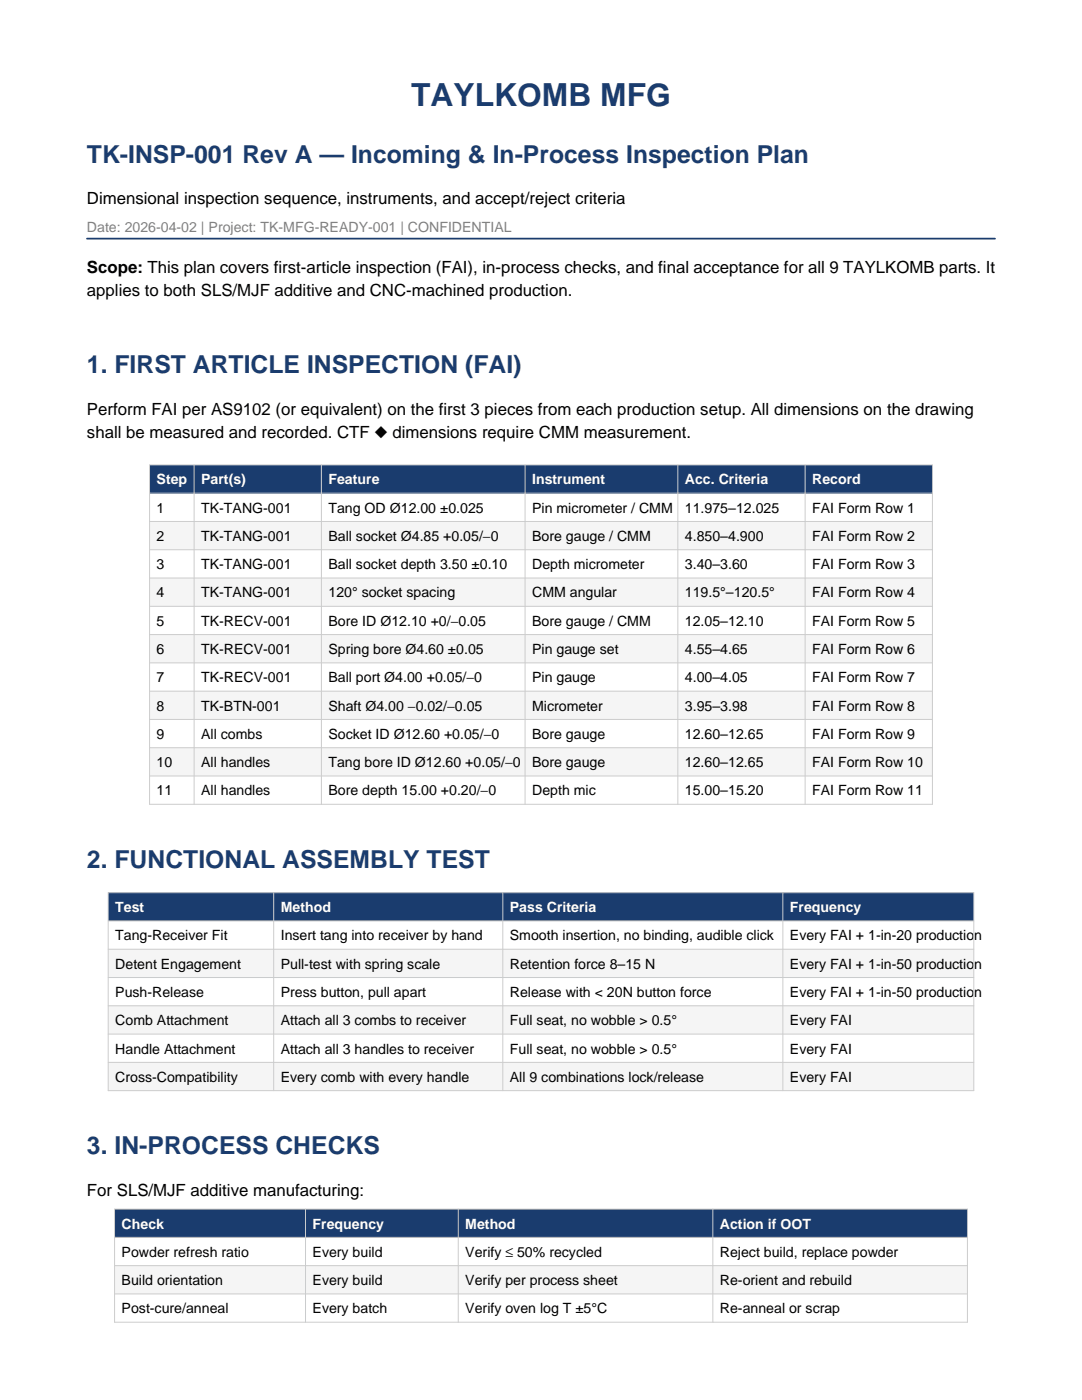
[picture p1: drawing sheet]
<svg xmlns="http://www.w3.org/2000/svg" width="216mm" height="279mm" viewBox="0 0 216 279" stroke-linecap="round" stroke-linejoin="round" font-family="sans-serif">
<defs><g id="words">
<text font-size="6.3" fill="#1a3c6e" x="82" y="21.2">TAYLKOMB MFG</text>
<g font-size="4.9" fill="#1a3c6e">
<text x="17.4" y="32.5">TK-INSP-001 Rev A — Incoming &amp; In-Process Inspection Plan</text>
<text x="17.4" y="74.4">1. FIRST ARTICLE INSPECTION (FAI)</text>
<text x="17.4" y="173.2">2. FUNCTIONAL ASSEMBLY TEST</text>
<text x="17.4" y="230.4">3. IN-PROCESS CHECKS</text>
</g>
<g font-size="3.4">
<text x="17.4" y="40.7">Dimensional inspection sequence, instruments, and accept/reject criteria</text>
<text x="17.4" y="54.5">Scope: This plan covers first-article inspection (FAI), in-process checks, and final acceptance for all 9 TAYLKOMB parts. It</text>
<text x="17.4" y="59.1">applies to both SLS/MJF additive and CNC-machined production.</text>
<text x="17.4" y="82.7">Perform FAI per AS9102 (or equivalent) on the first 3 pieces from each production setup. All dimensions on the drawing</text>
<text x="17.4" y="87.3">shall be measured and recorded. CTF ◆ dimensions require CMM measurement.</text>
<text x="17.4" y="238.7">For SLS/MJF additive manufacturing:</text>
</g>
<text font-size="2.8" fill="#808080" x="17.4" y="46.2">Date: 2026-04-02 | Project: TK-MFG-READY-001 | CONFIDENTIAL</text>
<g font-size="2.8" fill="#fff">
<text x="31.3" y="96.7">Step</text>
<text x="40.1" y="96.7">Part(s)</text>
<text x="65.5" y="96.7">Feature</text>
<text x="106.2" y="96.7">Instrument</text>
<text x="136.7" y="96.7">Acc. Criteria</text>
<text x="162.1" y="96.7">Record</text>
<text x="23" y="182">Test</text>
<text x="56" y="182">Method</text>
<text x="101.7" y="182">Pass Criteria</text>
<text x="157.6" y="182">Frequency</text>
<text x="24.3" y="245.2">Check</text>
<text x="62.4" y="245.2">Frequency</text>
<text x="92.9" y="245.2">Method</text>
<text x="143.7" y="245.2">Action if OOT</text>
</g>
<g font-size="2.8">
<text x="31.3" y="102.3">1</text>
<text x="31.3" y="107.9">2</text>
<text x="40.1" y="102.3">TK-TANG-001</text>
<text x="40.1" y="107.9">TK-TANG-001</text>
<text x="65.5" y="102.3">Tang OD Ø12.00 ±0.025</text>
<text x="65.5" y="107.9">Ball socket Ø4.85 +0.05/−0</text>
<text x="106.2" y="102.3">Pin micrometer / CMM</text>
<text x="106.2" y="107.9">Bore gauge / CMM</text>
<text x="136.7" y="102.3">11.975–12.025</text>
<text x="136.7" y="107.9">4.850–4.900</text>
<text x="162.1" y="102.3">FAI Form Row 1</text>
<text x="162.1" y="107.9">FAI Form Row 2</text>
<text x="31.3" y="113.6">3</text>
<text x="40.1" y="113.6">TK-TANG-001</text>
<text x="65.5" y="113.6">Ball socket depth 3.50 ±0.10</text>
<text x="106.2" y="113.6">Depth micrometer</text>
<text x="136.7" y="113.6">3.40–3.60</text>
<text x="162.1" y="113.6">FAI Form Row 3</text>
<text x="31.3" y="119.2">4</text>
<text x="40.1" y="119.2">TK-TANG-001</text>
<text x="65.5" y="119.2">120° socket spacing</text>
<text x="106.2" y="119.2">CMM angular</text>
<text x="136.7" y="119.2">119.5°–120.5°</text>
<text x="162.1" y="119.2">FAI Form Row 4</text>
<text x="31.3" y="124.9">5</text>
<text x="40.1" y="124.9">TK-RECV-001</text>
<text x="65.5" y="124.9">Bore ID Ø12.10 +0/−0.05</text>
<text x="106.2" y="124.9">Bore gauge / CMM</text>
<text x="136.7" y="124.9">12.05–12.10</text>
<text x="162.1" y="124.9">FAI Form Row 5</text>
<text x="31.3" y="130.5">6</text>
<text x="40.1" y="130.5">TK-RECV-001</text>
<text x="65.5" y="130.5">Spring bore Ø4.60 ±0.05</text>
<text x="106.2" y="130.5">Pin gauge set</text>
<text x="136.7" y="130.5">4.55–4.65</text>
<text x="162.1" y="130.5">FAI Form Row 6</text>
<text x="31.3" y="136.2">7</text>
<text x="40.1" y="136.2">TK-RECV-001</text>
<text x="65.5" y="136.2">Ball port Ø4.00 +0.05/−0</text>
<text x="106.2" y="136.2">Pin gauge</text>
<text x="136.7" y="136.2">4.00–4.05</text>
<text x="162.1" y="136.2">FAI Form Row 7</text>
<text x="31.3" y="141.8">8</text>
<text x="40.1" y="141.8">TK-BTN-001</text>
<text x="65.5" y="141.8">Shaft Ø4.00 −0.02/−0.05</text>
<text x="106.2" y="141.8">Micrometer</text>
<text x="136.7" y="141.8">3.95–3.98</text>
<text x="162.1" y="141.8">FAI Form Row 8</text>
<text x="31.3" y="147.5">9</text>
<text x="40.1" y="147.5">All combs</text>
<text x="65.5" y="147.5">Socket ID Ø12.60 +0.05/−0</text>
<text x="106.2" y="147.5">Bore gauge</text>
<text x="136.7" y="147.5">12.60–12.65</text>
<text x="162.1" y="147.5">FAI Form Row 9</text>
<text x="31.3" y="153.1">10</text>
<text x="40.1" y="153.1">All handles</text>
<text x="65.5" y="153.1">Tang bore ID Ø12.60 +0.05/−0</text>
<text x="106.2" y="153.1">Bore gauge</text>
<text x="136.7" y="153.1">12.60–12.65</text>
<text x="162.1" y="153.1">FAI Form Row 10</text>
<text x="31.3" y="158.8">11</text>
<text x="40.1" y="158.8">All handles</text>
<text x="65.5" y="158.8">Bore depth 15.00 +0.20/−0</text>
<text x="106.2" y="158.8">Depth mic</text>
<text x="136.7" y="158.8">15.00–15.20</text>
<text x="162.1" y="158.8">FAI Form Row 11</text>
<text x="23" y="187.7">Tang-Receiver Fit</text>
<text x="56" y="187.7">Insert tang into receiver by hand</text>
<text x="101.7" y="187.7">Smooth insertion, no binding, audible click</text>
<text x="157.6" y="187.7">Every FAI + 1-in-20 production</text>
<text x="23" y="193.3">Detent Engagement</text>
<text x="56" y="193.3">Pull-test with spring scale</text>
<text x="101.7" y="193.3">Retention force 8–15 N</text>
<text x="157.6" y="193.3">Every FAI + 1-in-50 production</text>
<text x="23" y="199">Push-Release</text>
<text x="56" y="199">Press button, pull apart</text>
<text x="101.7" y="199">Release with &lt; 20N button force</text>
<text x="157.6" y="199">Every FAI + 1-in-50 production</text>
<text x="23" y="204.6">Comb Attachment</text>
<text x="56" y="204.6">Attach all 3 combs to receiver</text>
<text x="101.7" y="204.6">Full seat, no wobble &gt; 0.5°</text>
<text x="157.6" y="204.6">Every FAI</text>
<text x="23" y="210.3">Handle Attachment</text>
<text x="23" y="215.9">Cross-Compatibility</text>
<text x="56" y="210.3">Attach all 3 handles to receiver</text>
<text x="56" y="215.9">Every comb with every handle</text>
<text x="101.7" y="210.3">Full seat, no wobble &gt; 0.5°</text>
<text x="101.7" y="215.9">All 9 combinations lock/release</text>
<text x="157.6" y="210.3">Every FAI</text>
<text x="157.6" y="215.9">Every FAI</text>
<text x="24.3" y="250.8">Powder refresh ratio</text>
<text x="62.4" y="250.8">Every build</text>
<text x="92.9" y="250.8">Verify ≤ 50% recycled</text>
<text x="143.7" y="250.8">Reject build, replace powder</text>
<text x="24.3" y="256.5">Build orientation</text>
<text x="62.4" y="256.5">Every build</text>
<text x="92.9" y="256.5">Verify per process sheet</text>
<text x="143.7" y="256.5">Re-orient and rebuild</text>
<text x="24.3" y="262.1">Post-cure/anneal</text>
<text x="62.4" y="262.1">Every batch</text>
<text x="92.9" y="262.1">Verify oven log T ±5°C</text>
<text x="143.7" y="262.1">Re-anneal or scrap</text>
</g>
</g></defs>
<path d="M17.4 47.6h181.1" fill="none" stroke="#1a3c6e" stroke-width=".35"/>
<path d="M29.8 92.8h156.3v5.6h-156.3z" fill-rule="evenodd" fill="#1a3c6e"/>
<g fill="#f5f5f5">
<path d="M29.8 104.1h156.3v5.6h-156.3z" fill-rule="evenodd"/>
<path d="M29.8 115.4h156.3v5.6h-156.3z" fill-rule="evenodd"/>
<path d="M29.8 126.6h156.3v5.7h-156.3z" fill-rule="evenodd"/>
<path d="M29.8 137.9h156.3v5.7h-156.3z" fill-rule="evenodd"/>
<path d="M29.8 149.2h156.3v5.7h-156.3z" fill-rule="evenodd"/>
</g>
<g fill="none" stroke="#ccc" stroke-width=".2">
<path d="M29.8 92.8h156.3v67.7h-156.3zM29.8 98.4h156.3M38.7 92.8v67.7M64.1 92.8v67.7M104.8 92.8v67.7M135.3 92.8v67.7M160.7 92.8v67.7M29.8 104.1h156.3M29.8 109.7h156.3M29.8 115.4h156.3M29.8 121h156.3M29.8 126.6h156.3"/>
<path d="M29.8 132.3h156.3M29.8 137.9h156.3M29.8 143.6h156.3M29.8 149.2h156.3M29.8 154.9h156.3"/>
</g>
<path d="M21.6 178.2h172.7v5.6h-172.7z" fill-rule="evenodd" fill="#1a3c6e"/>
<g fill="#f5f5f5">
<path d="M21.6 189.4h172.7v5.7h-172.7z" fill-rule="evenodd"/>
<path d="M21.6 200.7h172.7v5.7h-172.7z" fill-rule="evenodd"/>
<path d="M21.6 212h172.7v5.7h-172.7z" fill-rule="evenodd"/>
</g>
<path d="M21.6 178.2h172.7v39.5h-172.7zM54.6 178.2v39.5M100.3 178.2v39.5M156.2 178.2v39.5M21.6 183.8h172.7M21.6 189.4h172.7M21.6 195.1h172.7M21.6 200.7h172.7M21.6 206.4h172.7M21.6 212h172.7" fill="none" stroke="#ccc" stroke-width=".2"/>
<path d="M22.9 241.3h170.1v5.6h-170.1z" fill-rule="evenodd" fill="#1a3c6e"/>
<path d="M22.9 252.6h170.1v5.6h-170.1z" fill-rule="evenodd" fill="#f5f5f5"/>
<path d="M22.9 241.3h170.1v22.6h-170.1zM22.9 246.9h170.1M22.9 252.6h170.1M22.9 258.2h170.1M61 241.3v22.6M91.4 241.3v22.6M142.2 241.3v22.6" fill="none" stroke="#ccc" stroke-width=".2"/>
<use href="#words"/>
</svg>
